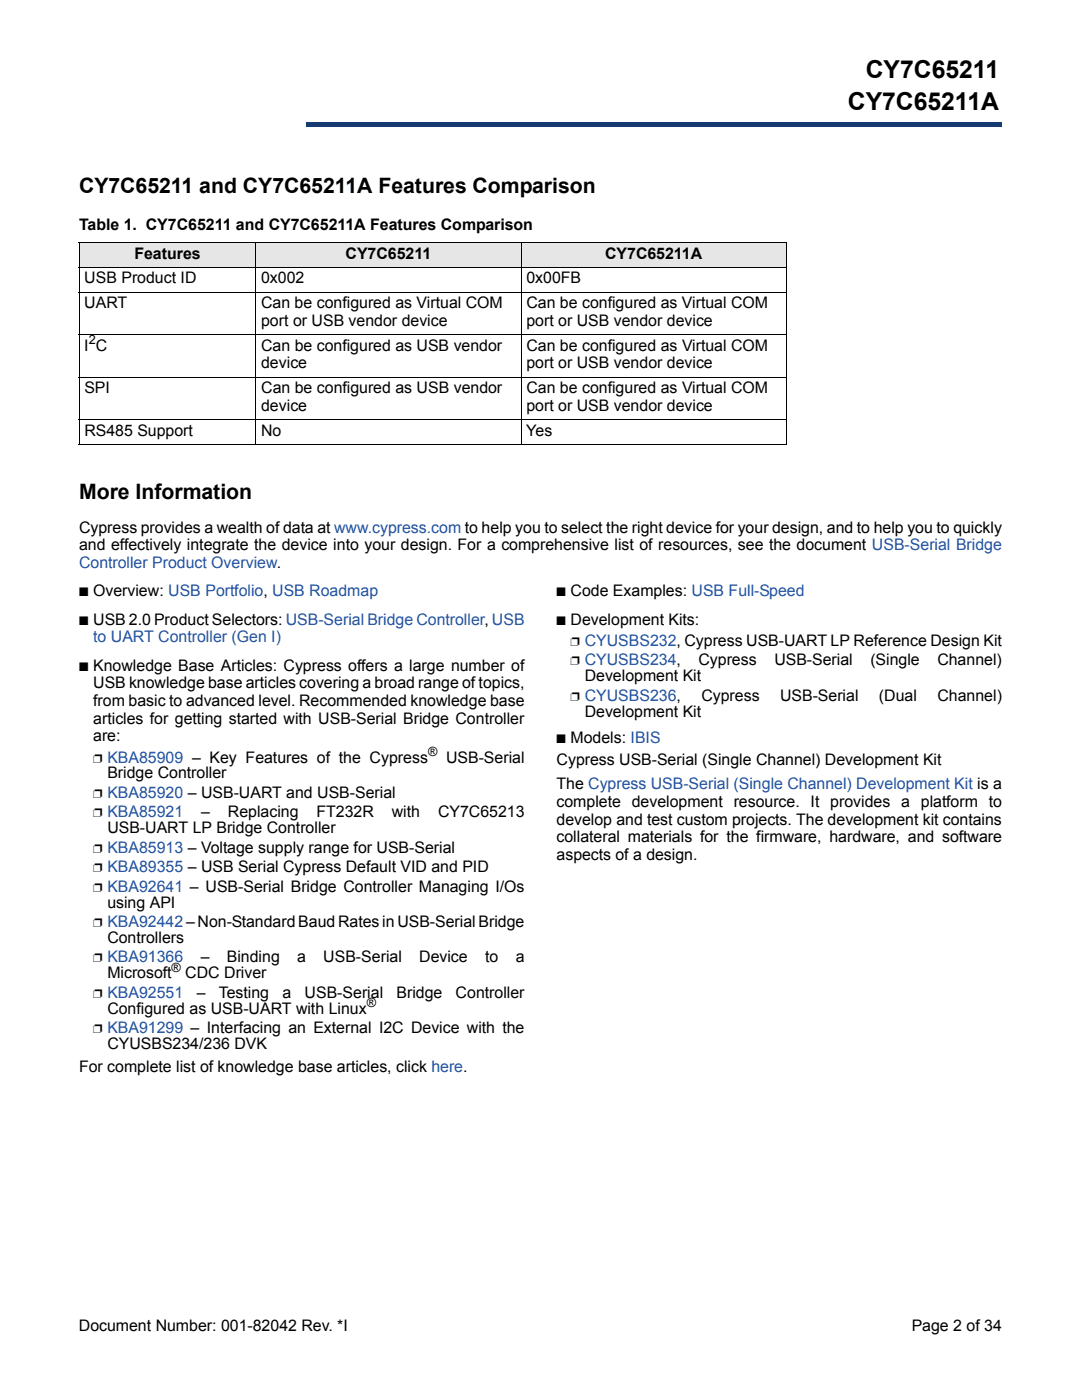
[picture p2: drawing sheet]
<svg xmlns="http://www.w3.org/2000/svg" width="216mm" height="279mm" viewBox="0 0 216 279" stroke-linecap="round" stroke-linejoin="round" font-family="sans-serif">
<defs><g id="words">
<g font-size="4.9">
<text x="172.7" y="15.6">CY7C65211</text>
<text x="169.2" y="22">CY7C65211A</text>
</g>
<g font-size="4.2">
<text x="15.8" y="38.6">CY7C65211 and CY7C65211A Features Comparison</text>
<text x="15.8" y="99.6">More Information</text>
</g>
<g font-size="3.2">
<text x="15.8" y="46">Table 1. CY7C65211 and CY7C65211A Features Comparison</text>
<text x="26.8" y="51.6">Features</text>
<text x="69" y="51.6">CY7C65211</text>
<text x="120.7" y="51.6">CY7C65211A</text>
<text x="16.8" y="56.6">USB Product ID</text>
<text x="52.1" y="56.6">0x002</text>
<text x="105" y="56.6">0x00FB</text>
<text x="16.8" y="61.5">UART</text>
<text x="52.1" y="61.5">Can be configured as Virtual COM</text>
<text x="52.1" y="65">port or USB vendor device</text>
<text x="105" y="61.5">Can be configured as Virtual COM</text>
<text x="105" y="65">port or USB vendor device</text>
<text x="16.8" y="70">I C</text>
<text x="52.1" y="70">Can be configured as USB vendor</text>
<text x="105" y="70">Can be configured as Virtual COM</text>
<text x="52.1" y="73.5">device</text>
<text x="105" y="73.5">port or USB vendor device</text>
<text x="16.8" y="78.5">SPI</text>
<text x="52.1" y="82">device</text>
<text x="52.1" y="78.5">Can be configured as USB vendor</text>
<text x="105" y="78.5">Can be configured as Virtual COM</text>
<text x="105" y="82">port or USB vendor device</text>
<text x="16.8" y="86.9">RS485 Support</text>
<text x="52.1" y="86.9">No</text>
<text x="105" y="86.9">Yes</text>
<text x="15.8" y="106.3">Cypress provides a wealth of data at www.cypress.com to help you to select the right device for your design, and to help you to quickly</text>
<text x="15.8" y="109.9">and effectively integrate the device into your design. For a comprehensive list of resources, see the document USB-Serial Bridge</text>
<text x="18.6" y="119">Overview: USB Portfolio, USB Roadmap</text>
<text x="113.9" y="119">Code Examples: USB Full-Speed</text>
<text x="18.6" y="124.7">USB 2.0 Product Selectors: USB-Serial Bridge Controller, USB</text>
<text x="113.9" y="124.7">Development Kits:</text>
<text x="18.6" y="133.8">Knowledge Base Articles: Cypress offers a large number of</text>
<text x="18.6" y="137.4">USB knowledge base articles covering a broad range of topics,</text>
<text x="116.7" y="136">Development Kit</text>
<text x="139.4" y="132.8">Cypress</text>
<text x="154.5" y="132.8">USB-Serial</text>
<text x="173.7" y="132.8">(Single</text>
<text x="187" y="132.8">Channel)</text>
<text x="18.6" y="140.9">from basic to advanced level. Recommended knowledge base</text>
<text x="116.7" y="143">Development Kit</text>
<text x="139.9" y="139.8">Cypress</text>
<text x="155.6" y="139.8">USB-Serial</text>
<text x="175.4" y="139.8">(Dual</text>
<text x="187" y="139.8">Channel)</text>
<text x="18.6" y="144.4">articles for getting started with USB-Serial Bridge Controller</text>
<text x="18.6" y="148">are:</text>
<text x="113.9" y="148.3">Models: IBIS</text>
<text x="21.4" y="155.4">Bridge Controller</text>
<text x="89" y="152.2">USB-Serial</text>
<text x="111" y="152.6">Cypress USB-Serial (Single Channel) Development Kit</text>
<text x="111" y="157.5">The Cypress USB-Serial (Single Channel) Development Kit is a</text>
<text x="111" y="161">complete development resource. It provides a platform to</text>
<text x="21.4" y="166.3">USB-UART LP Bridge Controller</text>
<text x="40.2" y="163.1">–</text>
<text x="45.5" y="163.1">Replacing</text>
<text x="63.2" y="163.1">FT232R</text>
<text x="78.2" y="163.1">with</text>
<text x="87.4" y="163.1">CY7C65213</text>
<text x="111" y="164.5">develop and test custom projects. The development kit contains</text>
<text x="111" y="168.1">collateral materials for the firmware, hardware, and software</text>
<text x="111" y="171.6">aspects of a design.</text>
<text x="21.4" y="181.1">using API</text>
<text x="21.4" y="188.2">Controllers</text>
<text x="21.4" y="195.2">Microsoft</text>
<text x="37" y="195.2">CDC Driver</text>
<text x="40" y="192">–</text>
<text x="45.3" y="192">Binding</text>
<text x="59.3" y="192">a</text>
<text x="64.5" y="192">USB-Serial</text>
<text x="83.6" y="192">Device</text>
<text x="96.8" y="192">to</text>
<text x="102.9" y="192">a</text>
<text x="21.4" y="202.3">Configured as USB-UART with Linux</text>
<text x="39.2" y="199.1">–</text>
<text x="43.7" y="199.1">Testing</text>
<text x="56.4" y="199.1">a</text>
<text x="60.8" y="199.1">USB-Serial</text>
<text x="79.1" y="199.1">Bridge</text>
<text x="90.9" y="199.1">Controller</text>
<text x="21.4" y="209.3">CYUSBS234/236 DVK</text>
<text x="15.8" y="213.9">For complete list of knowledge base articles, click here.</text>
<text x="15.7" y="265.6">Document Number: 001-82042 Rev. *I</text>
<text x="181.9" y="265.6">Page 2 of 34</text>
</g>
<g font-size="3.2" fill="#1f52a1">
<text x="15.8" y="113.4">Controller Product Overview.</text>
<text x="18.6" y="128.2">to UART Controller (Gen I)</text>
<text x="116.7" y="128.9">CYUSBS232, Cypress USB-UART LP Reference Design Kit</text>
<text x="116.7" y="132.8">CYUSBS234,</text>
<text x="116.7" y="139.8">CYUSBS236,</text>
<text x="21.4" y="152.2">KBA85909 – Key Features of the Cypress</text>
<text x="21.4" y="159.2">KBA85920 – USB-UART and USB-Serial</text>
<text x="21.4" y="163.1">KBA85921</text>
<text x="21.4" y="170.2">KBA85913 – Voltage supply range for USB-Serial</text>
<text x="21.4" y="174.1">KBA89355 – USB Serial Cypress Default VID and PID</text>
<text x="21.4" y="177.9">KBA92641 – USB-Serial Bridge Controller Managing I/Os</text>
<text x="21.4" y="185">KBA92442 – Non-Standard Baud Rates in USB-Serial Bridge</text>
<text x="21.4" y="192">KBA91366</text>
<text x="21.4" y="199.1">KBA92551</text>
<text x="21.4" y="206.2">KBA91299 – Interfacing an External I2C Device with the</text>
</g>
<g font-size="2.5">
<text x="17.7" y="68.7">2</text>
<text x="15.8" y="119">■</text>
<text x="111" y="119">■</text>
<text x="15.8" y="124.7">■</text>
<text x="111" y="124.7">■</text>
<text x="113.9" y="128.9">❐</text>
<text x="15.8" y="133.8">■</text>
<text x="113.9" y="132.8">❐</text>
<text x="113.9" y="139.8">❐</text>
<text x="111" y="148.3">■</text>
<text x="18.6" y="152.2">❐</text>
<text x="85.4" y="150.9">®</text>
<text x="18.6" y="159.2">❐</text>
<text x="18.6" y="163.1">❐</text>
<text x="18.6" y="170.2">❐</text>
<text x="18.6" y="174.1">❐</text>
<text x="18.6" y="177.9">❐</text>
<text x="18.6" y="185">❐</text>
<text x="18.6" y="192">❐</text>
<text x="34.2" y="194">®</text>
<text x="18.6" y="199.1">❐</text>
<text x="73.2" y="201">®</text>
<text x="18.6" y="206.2">❐</text>
</g>
</g></defs>
<path d="M61 24.4h138.8v.9h-138.8z" fill="#163b71"/>
<path d="M61 24.4h138.9" fill="none" stroke="#163b71" stroke-width=".2"/>
<path d="M199.7 24.4h.2v1h-.2z" fill="#163b71"/>
<path d="M61 25.3h138.8" fill="none" stroke="#163b71" stroke-width=".2"/>
<path d="M61 24.3h.1v1h-.1z" fill="#163b71"/>
<path d="M15.8 8.6h45.2v18h-45.2z" fill="#fff"/>
<g fill="#e6e6e6">
<path d="M15.8 48.5h35.3v4.9h-35.3z"/>
<path d="M51.1 48.5h52.9v4.9h-52.9z"/>
<path d="M104 48.5h52.9v4.9h-52.9z"/>
</g>
<path d="M15.7 48.5h141.3M15.7 53.4h141.3M15.7 58.4h141.3M15.8 48.6v40M51.1 48.4v40.4M104 48.4v40.4M156.9 48.6v40M15.7 66.8h141.3M15.7 75.3h141.3M15.7 83.8h141.3M15.7 88.7h141.3" fill="none" stroke="#000" stroke-width=".2"/>
<use href="#words"/>
</svg>
